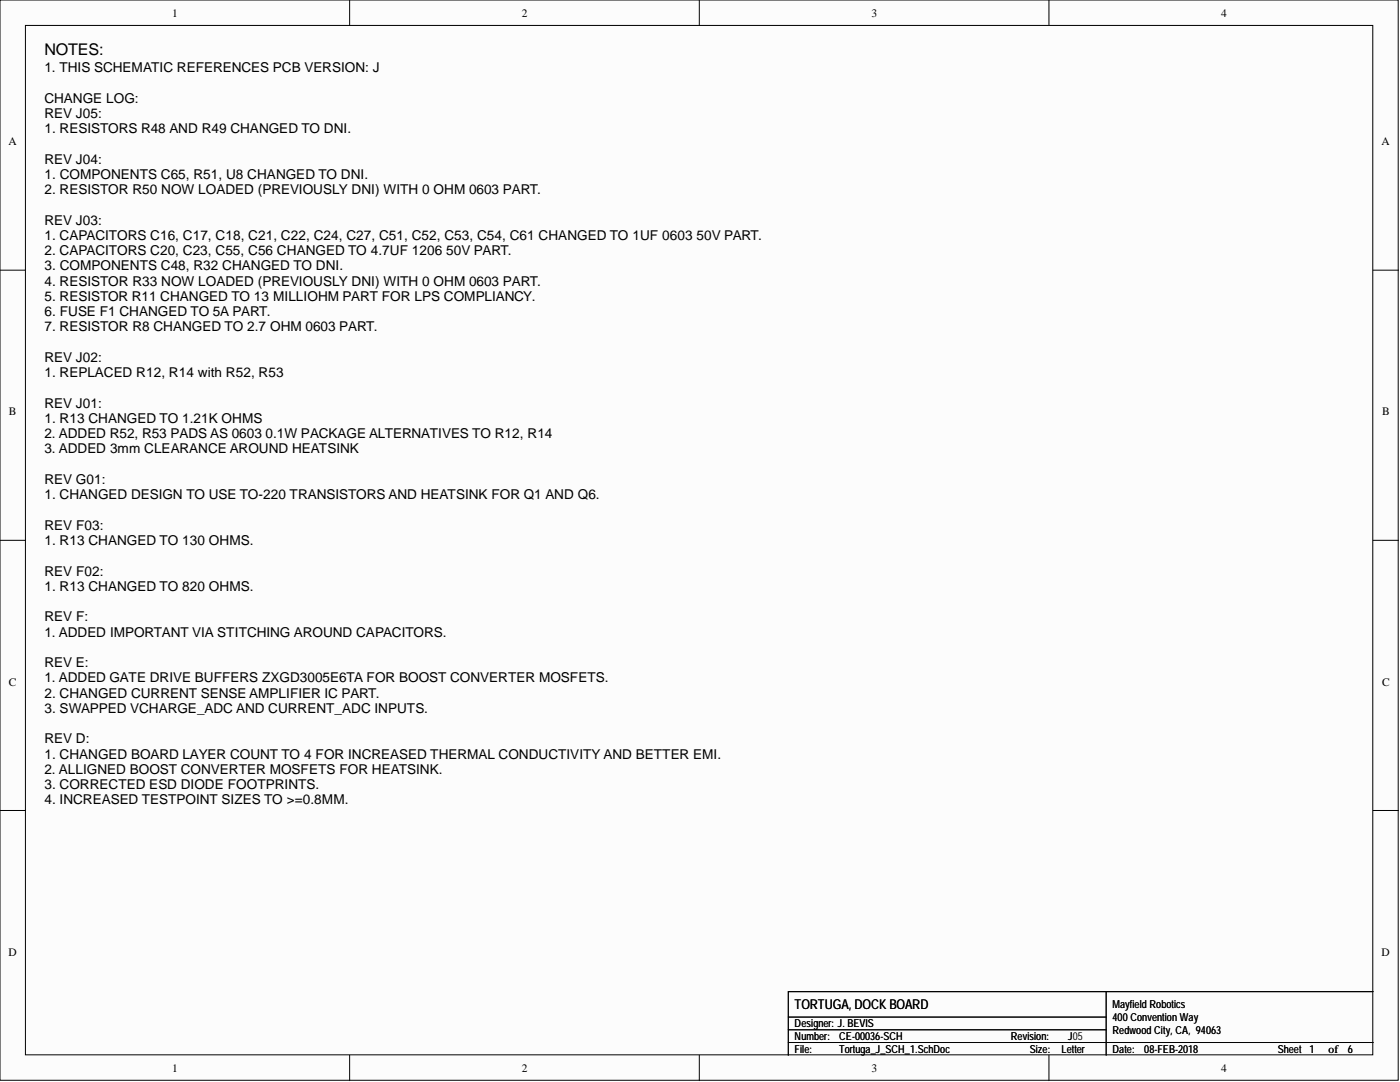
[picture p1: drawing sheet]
<svg xmlns="http://www.w3.org/2000/svg" width="279mm" height="216mm" viewBox="0 0 279 216" stroke-linecap="round" stroke-linejoin="round" font-family="sans-serif">
<defs><g id="words">
<text font-size="3.2" x="8.9" y="11">NOTES:</text>
<g font-size="2.7">
<text x="8.9" y="14.4">1. THIS SCHEMATIC REFERENCES PCB VERSION: J</text>
<text x="8.9" y="20.5">CHANGE LOG:</text>
<text x="8.9" y="23.5">REV J05:</text>
<text x="8.9" y="26.6">1. RESISTORS R48 AND R49 CHANGED TO DNI.</text>
<text x="8.9" y="32.6">REV J04:</text>
<text x="8.9" y="35.7">1. COMPONENTS C65, R51, U8 CHANGED TO DNI.</text>
<text x="8.9" y="38.7">2. RESISTOR R50 NOW LOADED (PREVIOUSLY DNI) WITH 0 OHM 0603 PART.</text>
<text x="8.9" y="44.8">REV J03:</text>
<text x="8.9" y="47.9">1. CAPACITORS C16, C17, C18, C21, C22, C24, C27, C51, C52, C53, C54, C61 CHANGED TO 1UF 0603 50V PART.</text>
<text x="8.9" y="50.9">2. CAPACITORS C20, C23, C55, C56 CHANGED TO 4.7UF 1206 50V PART.</text>
<text x="8.9" y="54">3. COMPONENTS C48, R32 CHANGED TO DNI.</text>
<text x="8.9" y="57">4. RESISTOR R33 NOW LOADED (PREVIOUSLY DNI) WITH 0 OHM 0603 PART.</text>
<text x="8.9" y="60">5. RESISTOR R11 CHANGED TO 13 MILLIOHM PART FOR LPS COMPLIANCY.</text>
<text x="8.9" y="63.1">6. FUSE F1 CHANGED TO 5A PART.</text>
<text x="8.9" y="66.1">7. RESISTOR R8 CHANGED TO 2.7 OHM 0603 PART.</text>
<text x="8.9" y="72.2">REV J02:</text>
<text x="8.9" y="75.3">1. REPLACED R12, R14 with R52, R53</text>
<text x="8.9" y="81.3">REV J01:</text>
<text x="8.9" y="84.4">1. R13 CHANGED TO 1.21K OHMS</text>
<text x="8.9" y="87.4">2. ADDED R52, R53 PADS AS 0603 0.1W PACKAGE ALTERNATIVES TO R12, R14</text>
<text x="8.9" y="90.5">3. ADDED 3mm CLEARANCE AROUND HEATSINK</text>
<text x="8.9" y="96.6">REV G01:</text>
<text x="8.9" y="99.6">1. CHANGED DESIGN TO USE TO-220 TRANSISTORS AND HEATSINK FOR Q1 AND Q6.</text>
<text x="8.9" y="105.7">REV F03:</text>
<text x="8.9" y="108.7">1. R13 CHANGED TO 130 OHMS.</text>
<text x="8.9" y="114.8">REV F02:</text>
<text x="8.9" y="117.9">1. R13 CHANGED TO 820 OHMS.</text>
<text x="8.9" y="124">REV F:</text>
<text x="8.9" y="127">1. ADDED IMPORTANT VIA STITCHING AROUND CAPACITORS.</text>
<text x="8.9" y="133.1">REV E:</text>
<text x="8.9" y="136.1">1. ADDED GATE DRIVE BUFFERS ZXGD3005E6TA FOR BOOST CONVERTER MOSFETS.</text>
<text x="8.9" y="139.2">2. CHANGED CURRENT SENSE AMPLIFIER IC PART.</text>
<text x="8.9" y="142.2">3. SWAPPED VCHARGE_ADC AND CURRENT_ADC INPUTS.</text>
<text x="8.9" y="148.3">REV D:</text>
<text x="8.9" y="151.4">1. CHANGED BOARD LAYER COUNT TO 4 FOR INCREASED THERMAL CONDUCTIVITY AND BETTER EMI.</text>
<text x="8.9" y="154.4">2. ALLIGNED BOOST CONVERTER MOSFETS FOR HEATSINK.</text>
<text x="8.9" y="157.5">3. CORRECTED ESD DIODE FOOTPRINTS.</text>
<text x="8.9" y="160.5">4. INCREASED TESTPOINT SIZES TO &gt;=0.8MM.</text>
<text x="158.6" y="201.3">TORTUGA, DOCK BOARD</text>
</g>
<g font-size="2.3">
<text x="34.3" y="3.3">1</text>
<text x="104.1" y="3.3">2</text>
<text x="173.9" y="3.3">3</text>
<text x="243.7" y="3.3">4</text>
<text x="1.7" y="29">A</text>
<text x="275.7" y="29">A</text>
<text x="1.8" y="82.9">B</text>
<text x="275.8" y="82.9">B</text>
<text x="1.8" y="136.8">C</text>
<text x="275.8" y="136.8">C</text>
<text x="1.7" y="190.7">D</text>
<text x="275.7" y="190.7">D</text>
<text x="34.3" y="213.9">1</text>
<text x="104.1" y="213.9">2</text>
<text x="173.9" y="213.9">3</text>
<text x="243.7" y="213.9">4</text>
<text x="265.2" y="210">of</text>
</g>
<g font-size="2.2">
<text x="222" y="201.2">Mayfield Robotics</text>
<text x="222" y="203.7">400 Convention Way</text>
<text x="158.6" y="207.5">Number:</text>
<text x="158.6" y="205">Designer: J. BEVIS</text>
<text x="167.5" y="207.5">CE-00036-SCH</text>
<text x="201.7" y="207.5">Revision:</text>
<text x="213.1" y="207.5">J05</text>
<text x="213.1" y="207.5">J</text>
<text x="222" y="206.2">Redwood City, CA, 94063</text>
<text x="158.6" y="210">File:</text>
<text x="167.5" y="210">Tortuga_J_SCH_1.SchDoc</text>
<text x="205.5" y="210">Size:</text>
<text x="211.9" y="210">Letter</text>
<text x="222" y="210">Date:</text>
<text x="228.4" y="210">08-FEB-2018</text>
<text x="255" y="210">Sheet 1</text>
<text x="269" y="210">6</text>
</g>
</g></defs>
<g fill="#fffcf8" stroke="#000" stroke-width=".2">
<path d="M0 0h279v215.6h-279z"/>
<path d="M5.1 5.1h268.9v205.4h-268.9z"/>
</g>
<g fill="none" stroke="#000" stroke-width=".2">
<path d="M69.8 0v5.1M139.6 0v5.1M209.3 0v5.1M0 53.9h5.1M274 53.9h5.1M0 107.8h5.1M274 107.8h5.1M0 161.7h5.1M274 161.7h5.1M220.8 197.9v12.7M274 197.9h-116.7v12.7M69.8 210.6v5"/>
<path d="M139.6 210.6v5M157.3 208h116.7M157.3 205.5h63.5M157.3 202.9h63.5M209.3 210.6v5"/>
</g>
<use href="#words"/>
</svg>
